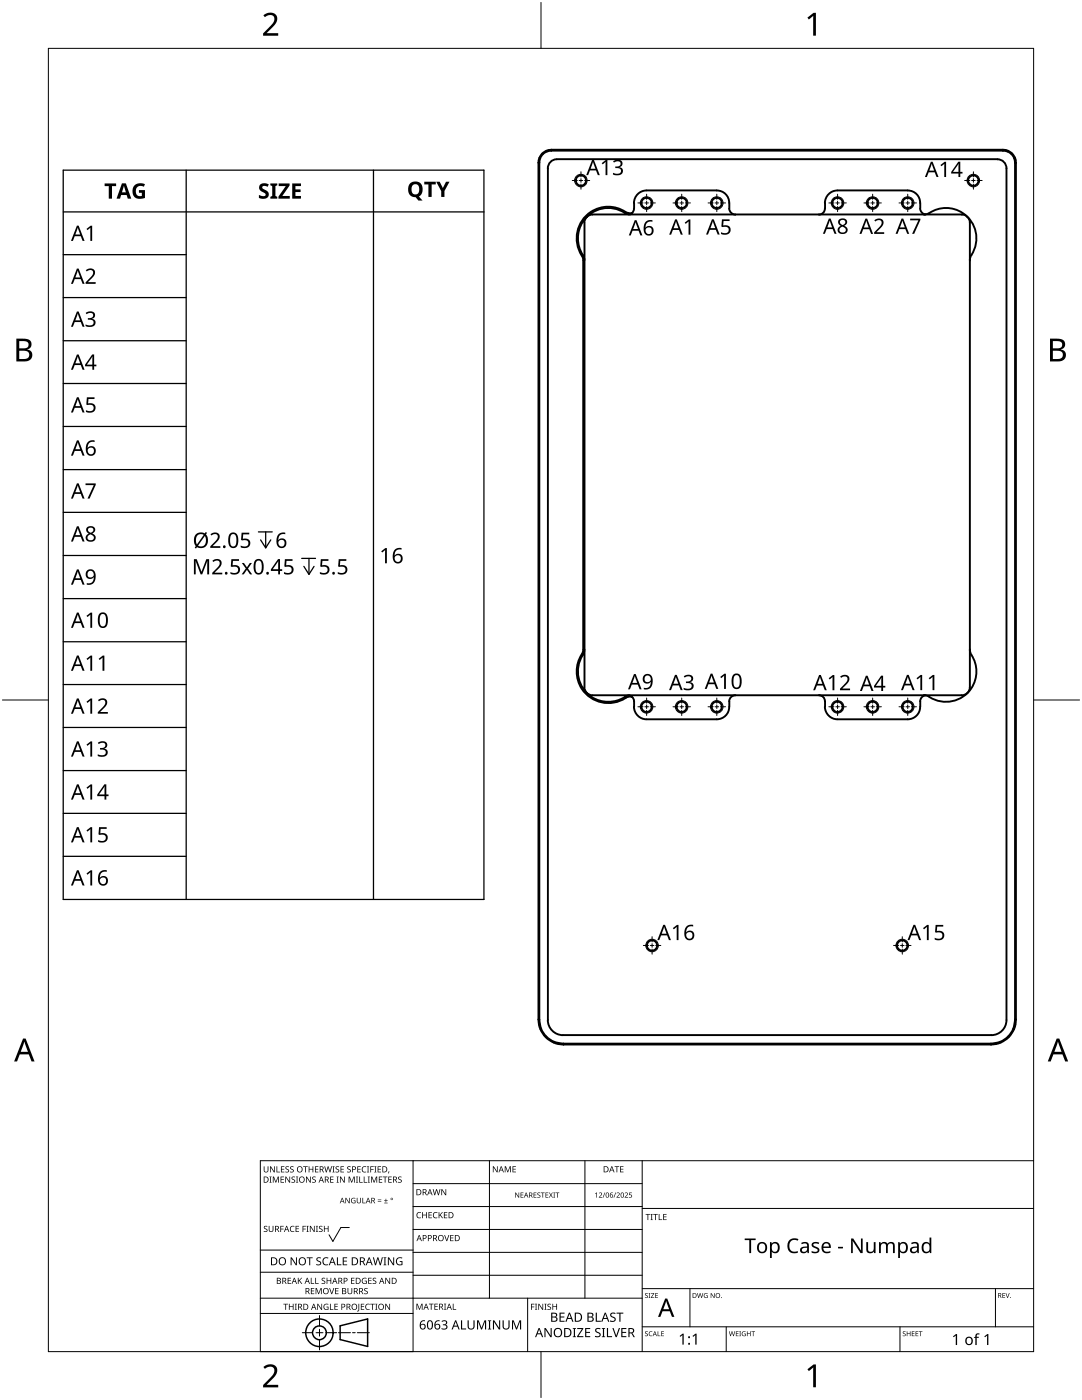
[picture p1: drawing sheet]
<svg xmlns="http://www.w3.org/2000/svg" width="216mm" height="279mm" viewBox="0 0 216 279" stroke-linecap="round" stroke-linejoin="round" font-family="sans-serif">
<g fill="none" stroke="#000" stroke-width=".38">
<path d="M107.4 32.5h.2M107.4 32.5v171M107.6 32.5v171M109.3 33.6v170M110 30.1a2.41 2.41 0 0 0-2.4 2.4M110 29.9a2.59 2.59 0 0 0-2.6 2.6M110 29.9v.2M110 29.9h90.1M111.1 31.8a1.8 1.8 0 0 0-1.8 1.8M129 38a2.73 2.73 0 0 0-2.5 3.6l-.1 .5-.3 .4M129 38h14a2.49 2.49 0 0 1 2.5 2.5v1.1a1.3 1.3 0 0 0 1.2 1.2M181.1 38a2.45 2.45 0 0 1 2.5 2.5"/>
<path d="M181.1 38h-14a2.52 2.52 0 0 0-2.5 2.5M199 31.8a1.78 1.78 0 0 1 1.8 1.8M199 31.8h-87.9M200.1 29.9a2.59 2.59 0 0 1 2.6 2.6M200.1 30.1a2.41 2.41 0 0 1 2.4 2.4M200.1 29.9v.2M200.1 30.1h-90.1M200.8 33.6v170a3 3 0 0 1-3 3h-85.5M202.5 32.5v171M202.5 32.5h.2M202.7 32.5v171M116.6 44.4v92.8"/>
<path d="M118.2 42.8a1.67 1.67 0 0 0-1.6 1.6M126.1 42.5l-.2 .2a.98 .98 0 0 1-1.2-.2 6.1 6.1 0 0 0-7.8 1 6.1 6.1 0 0 0-.4 7.9l.1 .5M126.1 42.5l-1-.1a6.4 6.4 0 0 0-8.3 .8 6.4 6.4 0 0 0-.5 8.2v78.7a6.4 6.4 0 0 0 .5 8.3 6.4 6.4 0 0 0 8.3 .7h1M164.6 41.6a1.2 1.2 0 0 1-1.2 1.2M164.6 40.5v1.1M183.6 41.6a1.28 1.28 0 0 0 1 1.2M183.6 40.5v1.1M184.6 42.8h-.2M184.6 42.8l.3-.1a6.5 6.5 0 0 1 6.5-.6 6.2 6.2 0 0 1 2.2 9.3l-.1 .5M191.9 42.8a1.59 1.59 0 0 1 1.6 1.6M191.9 42.8h-73.7M193.5 44.4v92.8"/>
<path d="M116.6 129.6l-.1 .6a6.2 6.2 0 0 0 4.5 9.9 6.9 6.9 0 0 0 4.2-1.3h.5l.4 .3M116.6 137.2a1.66 1.66 0 0 0 1.6 1.6M118.2 138.8h7.4M125.8 138.8h66.1M126.1 139.1l.2 .1a2.3 2.3 0 0 1 .2 1.9 2.48 2.48 0 0 0 2.5 2.5M146.7 138.8a1.21 1.21 0 0 0-1.2 1.2 2.82 2.82 0 0 1-1.9 3.5l-14.6 .1M163.4 138.8a1.13 1.13 0 0 1 1.2 1.2M164.6 140v1.1M183.6 140v1.1M184.4 138.8h.2M184.6 138.8a1.24 1.24 0 0 0-1 1.2M193.5 137.2a1.59 1.59 0 0 1-1.6 1.6"/>
<path d="M193.5 129.6l.1 .6a6.3 6.3 0 0 1-.4 7.9 6.3 6.3 0 0 1-8.3 .7h-.3M164.6 141.1a2.55 2.55 0 0 0 2.5 2.5h14M183.6 141.1a2.46 2.46 0 0 1-2.5 2.5M107.4 203.5a5 5 0 0 0 5 5M107.6 203.5a4.8 4.8 0 0 0 4.8 4.8M107.6 203.5h-.2M109.3 203.6a3 3 0 0 0 3 3M112.4 208.3v.2M112.4 208.5h85.3M197.7 208.3h-85.3M197.7 208.3v.2M202.5 203.5a4.8 4.8 0 0 1-4.8 4.8"/>
<path d="M202.7 203.5h-.2M202.7 203.5a5 5 0 0 1-5 5"/>
<circle cx="115.9" cy="36" r="1.03"/>
<circle cx="194.2" cy="36" r="1.04"/>
<circle cx="129" cy="40.5" r="1.03"/>
<circle cx="136" cy="40.5" r="1.02"/>
<circle cx="143" cy="40.5" r="1.03"/>
<circle cx="167.1" cy="40.5" r="1.03"/>
<circle cx="174.1" cy="40.5" r="1.02"/>
<circle cx="181.1" cy="40.5" r="1.03"/>
<circle cx="129" cy="141.1" r="1.03"/>
<circle cx="136" cy="141.1" r="1.03"/>
<circle cx="143" cy="141.1" r="1.03"/>
<circle cx="167.1" cy="141.1" r="1.03"/>
<circle cx="174.1" cy="141.1" r="1.03"/>
<circle cx="181.1" cy="141.1" r="1.03"/>
<circle cx="130.1" cy="188.7" r="1.03"/>
<circle cx="180" cy="188.7" r="1.03"/>
</g>
<path d="M116.3 50.8l-.2 .2M116.4 51.9h.2M124.8 42.3l-.1 .2M116.1 130.6l.2 .1M116.4 129.6h.2M124.7 139.1l.1 .2" fill="none" stroke="#000" stroke-width=".2"/>
<g fill="none" stroke="#000" stroke-width=".2">
<circle cx="115.9" cy="36" r="1.26"/>
<circle cx="194.2" cy="36" r="1.26"/>
<circle cx="129" cy="40.5" r="1.25"/>
<circle cx="136" cy="40.5" r="1.26"/>
<circle cx="143" cy="40.5" r="1.25"/>
<circle cx="167.1" cy="40.5" r="1.25"/>
<circle cx="174.1" cy="40.5" r="1.26"/>
<circle cx="181.1" cy="40.5" r="1.25"/>
<circle cx="129" cy="141.1" r="1.25"/>
<circle cx="136" cy="141.1" r="1.26"/>
<circle cx="143" cy="141.1" r="1.25"/>
<circle cx="167.1" cy="141.1" r="1.25"/>
<circle cx="174.1" cy="141.1" r="1.26"/>
<circle cx="181.1" cy="141.1" r="1.25"/>
<circle cx="130.1" cy="188.7" r="1.25"/>
<circle cx="180" cy="188.7" r="1.25"/>
</g>
<g fill="none" stroke="#000" stroke-width=".2">
<path d="M82.4 231.6v38.1h-30.5v-38.1h154.3M82.4 236.2h45.7M97.7 231.6v27.5M116.7 231.6v27.5M128.1 231.6v38.1M51.9 259.1h76.2M51.9 253.9h30.5M51.9 249.5h30.5M69.7 245h-1.7l-1.6 2.8-.7-1.4M82.4 240.8h45.7M82.4 245.4h45.7M82.4 249.9h45.7"/>
<path d="M82.4 254.5h45.7M105.3 259.1v10.6M128.1 257.2h78.1M128.1 241.2h78.1M137.7 257.2v7.6M198.6 257.2v7.6M51.9 262.1h30.5M60.3 266h2.1M63.1 266h1.3M63.8 262.5v2.1M63.8 265.3v1.4M63.8 267.3v2.1"/>
<path d="M65.1 266h2.1M67.5 266h2.4M70.3 266h.6M71.3 266h2.4M128.1 264.8h78.1M144.9 264.8v4.9M179.6 264.8v4.9"/>
</g>
<g fill="#000">
<path d="M52.6 232.8h.2v.8a.32 .32 0 0 0 .3 .3 .32 .32 0 0 0 .3-.3v-.8h.2v.8a.47 .47 0 0 1-.5 .4 .47 .47 0 0 1-.5-.5zM53.8 234.8h.4l-.1 .1v1l.1 .1h-.4l.1-.1v-1zM53.9 232.8h.2l.6 1v-1h.1v1.2h-.1l-.7-1v1h-.1zM54.4 234.8h.3l.3 1 .4-1h.3v1.2h-.2v-1l-.4 1h-.1l-.4-1v1h-.2zM55.2 232.8h.1v1h.6v.2h-.7zM56 234.8h.7v.1h-.6v.4h.5v.2h-.5v.4h.6v.1h-.7zM56.1 232.8h.6v.1h-.5v.4h.5v.1h-.5v.4h.5v.2h-.6zM57 232.9l.4-.1h.3l-.1 .1a.25 .25 0 0 0-.4-.1 .25 .25 0 0 0 0 .4l.4 .3 .1 .2-.3 .3-.5-.1v-.1h.2a.27 .27 0 0 0 .4-.1 .27 .27 0 0 0-.3-.3l-.2-.2zM56.9 234.8h.2l.7 1-.1-1h.2v1.2h-.2l-.6-1v1h-.2zM57.9 232.9l.5-.1h.2v.1a.25 .25 0 0 0-.4-.1 .25 .25 0 0 0 0 .4l.4 .3v.2l-.2 .3-.5-.1v-.1h.1a.27 .27 0 0 0 .5-.1 .27 .27 0 0 0-.4-.3l-.2-.2zM58.2 234.9l.4-.1 .3 .1-.1 .1a.25 .25 0 0 0-.4-.1 .25 .25 0 0 0 0 .4 .42 .42 0 0 1 .5 .5 .42 .42 0 0 1-.7 .2l-.1-.2 .2 .1a.27 .27 0 0 0 .5-.2 .27 .27 0 0 0-.4-.3l-.2-.2zM59.1 234.8h.4l-.1 .1v1l.1 .1h-.4l.1-.1v-1z"/>
<path d="M60.5 232.8h.9v.1h-.4v1.1h-.1v-1.1h-.4zM61.1 234.8h.1l.7 1v-1h.1v1.2h-.2l-.6-1v1h-.1zM61.6 232.8h.1v.5h.7v-.5h.1v1.2h-.1v-.6h-.7v.6h-.1zM62.3 234.9l.5-.1 .2 .1v.1a.25 .25 0 0 0-.4-.1 .25 .25 0 0 0 0 .4 .42 .42 0 0 1 .4 .5 .42 .42 0 0 1-.7 .2v-.2l.1 .1a.27 .27 0 0 0 .5-.2 .27 .27 0 0 0-.4-.3l-.2-.2zM62.9 232.8h.6v.1h-.5v.4h.5v.1h-.5v.4h.5v.2h-.6zM64.7 232.8h.2l.2 1 .3-1h.2l.2 1 .3-1h.1l-.3 1.2h-.1l-.3-1.1-.3 1.1h-.2zM65.9 234.8h.7v.1h-.6v.4h.5v.2h-.5v.4h.6v.1h-.7zM66.3 232.8h.5l-.2 .1v1l.2 .1h-.5l.2-.1v-1zM67.2 234.8h.4l-.1 .1v1l.1 .1h-.4l.1-.1v-1zM67 232.9l.4-.1h.3l-.1 .1a.25 .25 0 0 0-.4-.1 .25 .25 0 0 0 0 .4l.4 .3 .1 .2-.2 .3-.6-.1v-.1h.2a.27 .27 0 0 0 .4-.1 .27 .27 0 0 0-.3-.3l-.2-.2zM67.9 232.8h.7v.1h-.5v.4h.5v.1h-.5v.4h.5v.2h-.7zM67.8 234.8h.2l.7 1v-1h.1v1.2h-.2l-.6-1v1h-.2z"/>
<path d="M69.3 232.9l.4-.1h.3l-.1 .1a.25 .25 0 0 0-.3-.1 .25 .25 0 0 0 0 .4l.4 .3v.2l-.2 .3-.5-.1v-.1h.1a.27 .27 0 0 0 .5-.1 .27 .27 0 0 0-.4-.3l-.2-.2zM69.6 234.8h.2l.4 1 .4-1h.2v1.2h-.2v-1l-.4 1h-.1l-.4-1v1h-.1zM70.2 239.2l.5-.2 .2 .1v.1a.45 .45 0 0 0-.7 .4 .45 .45 0 0 0 .6 .4v-.3h-.2v-.1h.3v.5a.6 .6 0 0 1-.8-.1 .6 .6 0 0 1 .1-.8zM71 234.8h.5l-.2 .1v1l.2 .1h-.5l.2-.1v-1zM71.7 234.8h.1v1.1h.6v.1h-.7zM71.3 232.8h.7v.1h-.6v.4h.5v.1h-.5v.4h.6v.2h-.7zM71.2 239.1h.1v.7a.28 .28 0 0 0 .3 .2 .28 .28 0 0 0 .3-.2v-.7h.1v.7a.42 .42 0 0 1-.4 .4 .42 .42 0 0 1-.4-.4zM72.6 234.8h.1v1.1h.6v.1h-.7zM72.3 232.9l.4-.1h.4l-.1 .1h-.2a.49 .49 0 0 0-.4 .6 .49 .49 0 0 0 .7 .3 .52 .52 0 0 1-.7 .1 .52 .52 0 0 1-.2-.6zM73.2 232.8h.5l-.2 .1v1l.2 .1h-.5l.2-.1v-1zM73.4 234.8h.4l-.1 .1v1l.1 .1h-.4l.1-.1v-1zM73.9 232.8h.7v.1h-.6v.4h.5v.2h-.5v.5h-.1z"/>
<path d="M74 234.8h.3l.3 1 .4-1h.3v1.2h-.2v-1l-.4 1h-.1l-.4-1v1h-.2zM74.7 232.8h.4l-.1 .1v1l.1 .1h-.4l.1-.1v-1zM75.4 239.7h.7v.1h-.7zM75.4 239.4h.7v.1h-.7zM75.4 232.8h.6v.1h-.5v.4h.5v.1h-.5v.4h.5v.2h-.6zM75.6 234.8h.7v.1h-.6v.4h.5v.2h-.5v.4h.6v.1h-.7zM76.4 234.8h.9v.1h-.4v1.1h-.1v-1.1h-.4zM77 239.2h.1v.3h.3v.2h-.3v.3h-.1v-.3h-.4v-.2h.4zM77.5 233.8h.2l-.3 .4zM77.5 234.8h.7v.1h-.6v.4h.5v.2h-.5v.4h.6v.1h-.7zM79.5 234.9l.4-.1 .2 .1v.1a.25 .25 0 0 0-.4-.1 .25 .25 0 0 0 0 .4 .42 .42 0 0 1 .5 .5 .42 .42 0 0 1-.7 .2l-.1-.2 .2 .1a.27 .27 0 0 0 .4-.2 .27 .27 0 0 0-.3-.3l-.3-.2zM86.3 237.3h.2l.3 1.1 .2-1.1h.2l.3 1.1 .2-1.1h.2l-.3 1.2h-.2l-.3-1-.3 1h-.1z"/>
<path d="M88.1 237.3h.1l.7 1v-1h.1v1.2h-.1l-.7-1v1h-.1zM98.3 232.8h.2l.7 1v-1h.1v1.2h-.2l-.6-1v1h-.2zM100.7 232.8h.2l.4 .9 .4-.9h.2v1.2h-.1v-1.1l-.4 1.1h-.1l-.4-1.1v1.1h-.2zM102.3 232.8h.6v.1h-.5v.4h.5v.1h-.5v.4h.5v.2h-.6zM102.8 238h.1l.6 .8v-.8h.1v1h-.2l-.5-.8v.8h-.1zM103.9 238h.5v.1h-.4v.3h.4v.1h-.4v.4h.4v.1h-.5zM106.5 238h.5v.1h-.4v.3h.4v.1h-.4v.4h.4v.1h-.5zM107.3 238.1l.3-.1h.2v.1a.24 .24 0 0 0-.3 0 .24 .24 0 0 0-.1 .3 .24 .24 0 0 0 .3 .1l.1 .1v.3l-.4 .1h-.2l.1-.1a.26 .26 0 0 0 .3 0 .26 .26 0 0 0 .1-.3 .26 .26 0 0 0-.3-.1zM107.9 238h.8v.1h-.3v.9h-.2v-.9h-.3zM108.8 238h.6v.1h-.4v.3h.4v.1h-.4v.4h.4v.1h-.6zM109.5 238h.2l.2 .4 .4-.4-.3 .5 .3 .5h-.1l-.3-.4-.3 .4h-.1l.3-.5zM110.4 238h.4l-.2 .1v.8l.2 .1h-.4l.1-.1v-.8z"/>
<path d="M110.8 238h.8v.1h-.3v.9h-.1v-.9h-.4zM118.7 238.2l.4-.2v1h-.1v-.9l-.2 .2zM119.5 238.1a.37 .37 0 0 1 .6 0 .37 .37 0 0 1-.2 .6l-.2 .2h.5v.1h-.7l.3-.4a.27 .27 0 0 0 .2-.3 .27 .27 0 0 0-.3-.2zM120.6 238h.2l-.4 1h-.1zM122.8 238h.1l-.4 1h-.1zM122.6 232.8h.9v.1h-.3v1.1h-.2v-1.1h-.4zM123 238.1a.37 .37 0 0 1 .6 0 .37 .37 0 0 1-.2 .6l-.2 .2h.5v.1h-.7l.3-.4a.27 .27 0 0 0 .3-.3 .27 .27 0 0 0-.4-.2zM123.7 232.8h.7v.1h-.5v.4h.5v.1h-.5v.4h.5v.2h-.7zM124.7 238.1a.37 .37 0 0 1 .6 0 .37 .37 0 0 1-.3 .6l-.2 .2h.5v.1h-.7l.3-.4a.27 .27 0 0 0 .3-.3 .27 .27 0 0 0-.4-.2zM125.5 238h.6v.1h-.4l-.1 .3a.34 .34 0 0 1 .5 .2 .34 .34 0 0 1-.2 .4 .34 .34 0 0 1-.4-.1 .27 .27 0 0 0 .4 .1 .27 .27 0 0 0 .1-.4 .27 .27 0 0 0-.4-.1zM52.7 244.8l.4-.2 .3 .1-.1 .1a.25 .25 0 0 0-.4-.1 .25 .25 0 0 0 0 .4l.4 .2 .1 .3-.3 .3-.5-.1v-.1h.2a.27 .27 0 0 0 .4-.1 .27 .27 0 0 0-.3-.3l-.2-.2zM53.6 244.6h.2v.8a.32 .32 0 0 0 .3 .3 .32 .32 0 0 0 .3-.3v-.8h.2v.8a.47 .47 0 0 1-.5 .5 .47 .47 0 0 1-.5-.5z"/>
<path d="M55.9 244.6h.7v.2h-.5v.4h.5v.1h-.5v.6h-.2zM57.4 255h.7v.1h-.5v.4h.4v.2h-.4v.4h.5v.1h-.7zM58 244.8l.4-.2 .4 .1-.1 .1a.49 .49 0 0 0-.7 .5 .49 .49 0 0 0 .7 .4 .52 .52 0 0 1-.6 .1 .52 .52 0 0 1-.3-.6zM58 250.9h.2l.9 1.3v-1.3h.1v1.6h-.2l-.8-1.3v1.3h-.2zM59 244.6h.7v.2h-.6v.4h.5v.1h-.5v.4h.6v.2h-.7zM59.4 255h.2v.6l.5-.6h.2l-.5 .5 .5 .7h-.2l-.4-.6-.1 .6h-.2zM60.4 244.6h.6v.2h-.5v.4h.5v.1h-.5v.6h-.1zM61.2 244.6h.4l-.2 .2v.9l.2 .2h-.4l.1-.2v-.9zM61.2 250.9h1.2v.2h-.5v1.4h-.2v-1.4h-.5zM62 255h.2v1.1h.5v.1h-.7zM62 257.1h.7v.1h-.5v.4h.5v.1h-.5v.4h.5v.2h-.7zM61.8 244.6h.2l.7 1.1-.1-1.1h.2v1.3h-.2l-.6-1v1h-.2z"/>
<path d="M62.9 255h.2v1.1h.5v.1h-.7zM63 244.6h.5l-.2 .2v.9l.2 .2h-.5l.2-.2v-.9zM63 257.1h.2l.4 1 .4-1h.2v1.2h-.2v-1.1l-.4 1.1h-.1l-.4-1.1v1.1h-.1zM63.2 251.1l.3-.2 .6 .1-.2 .1a.33 .33 0 0 0-.6 .2 .33 .33 0 0 0 .4 .4 .47 .47 0 0 1 .4 .6 .47 .47 0 0 1-.7 .2h-.3v-.2h.2a.35 .35 0 0 0 .6-.2 .35 .35 0 0 0-.5-.4l-.3-.2zM63.7 244.8l.4-.2 .3 .1-.1 .1a.25 .25 0 0 0-.4-.1 .25 .25 0 0 0 0 .4l.4 .2 .1 .3-.3 .3-.5-.1v-.1h.2a.27 .27 0 0 0 .4-.1 .27 .27 0 0 0-.3-.3l-.2-.2zM64.2 255.1l.5-.1 .2 .1v.1a.25 .25 0 0 0-.4-.1 .25 .25 0 0 0 0 .4l.4 .2v.3l-.2 .2h-.5v-.2l.1 .1a.27 .27 0 0 0 .5-.2 .27 .27 0 0 0-.4-.3l-.2-.2zM64.5 251.1l.6-.2 .4 .1v.2a.64 .64 0 0 0-1 .5 .64 .64 0 0 0 1 .6v.2a.83 .83 0 0 1-1.1-.3 .83 .83 0 0 1 .1-1.1zM64.6 244.6h.2v.6h.6v-.6h.2v1.3h-.2v-.6h-.6v.6h-.2zM65.7 257.1h.1l.4 1 .3-1h.2l-.4 1.2h-.2zM65.2 255h.1v.5h.6v-.5h.2v1.2h-.2v-.5h-.6v.5h-.1zM67.2 250.9h.2v1.4h.7v.2h-.9zM66.9 257.1h.6v.1h-.5v.4h.5v.1h-.5v.4h.5v.2h-.6z"/>
<path d="M68.4 250.9h.9v.2h-.7v.5h.6v.2h-.6v.5h.7v.2h-.9zM68.9 239.1h.2l.6 .9v-.9h.1v1h-.2l-.6-.9v.9h-.1zM69.3 257.1h.2v.7a.32 .32 0 0 0 .3 .4 .32 .32 0 0 0 .3-.4v-.7h.2v.7a.47 .47 0 0 1-.5 .5 .47 .47 0 0 1-.5-.5zM70 255h.7v.1h-.5v.4h.5v.2h-.5v.4h.5v.1h-.7zM72.3 239.1h.2v.9h.4v.1h-.6zM72.3 255.2l.5-.2 .4 .1-.1 .1a.5 .5 0 0 0-.8 .4 .5 .5 0 0 0 .7 .5v-.4h-.2v-.1h.4v.6a.66 .66 0 0 1-.9-.1 .66 .66 0 0 1 0-.9zM72.7 257.2l.4-.2 .3 .1-.1 .1a.25 .25 0 0 0-.4-.1 .25 .25 0 0 0 0 .4 .42 .42 0 0 1 .5 .6 .42 .42 0 0 1-.7 .2l-.1-.2h.2a.27 .27 0 0 0 .5-.1 .27 .27 0 0 0-.4-.3l-.2-.2zM73.5 255h.7v.1h-.6v.4h.5v.2h-.5v.4h.6v.1h-.7zM74.4 255.1l.4-.1 .3 .1-.1 .1a.25 .25 0 0 0-.4-.1 .25 .25 0 0 0 0 .4l.4 .2 .1 .3-.2 .2h-.6v-.2l.2 .1a.27 .27 0 0 0 .5-.2 .27 .27 0 0 0-.4-.3l-.2-.2zM74.4 250.9h.2l.3 1.4 .4-1.4h.2l.4 1.4 .3-1.4h.2l-.4 1.6h-.2l-.4-1.3-.4 1.3h-.2zM76.6 240h.8v.1h-.8zM76.5 250.9h.6l-.2 .2v1.3l.2 .1h-.6l.2-.1v-1.3z"/>
<path d="M76.9 255h.2l.6 1v-1h.1v1.2h-.1l-.7-1v1h-.1zM77.4 250.9h.2l.9 1.3v-1.3h.2v1.6h-.3l-.8-1.3v1.3h-.2zM79.2 251.1l.7-.2 .4 .1-.1 .2a.65 .65 0 0 0-1 .5 .65 .65 0 0 0 .9 .6v-.4h-.3v-.2h.5v.7a.86 .86 0 0 1-1.1-.1 .86 .86 0 0 1 0-1.2zM83.3 242.1l.4-.2 .3 .1v.1a.49 .49 0 0 0-.7 .4 .49 .49 0 0 0 .7 .5 .52 .52 0 0 1-.7 0 .52 .52 0 0 1-.2-.6zM84.2 241.9h.2v.5h.6v-.5h.2v1.2h-.2v-.5h-.6v.5h-.2zM85.5 241.9h.7v.1h-.5v.4h.4v.2h-.4v.4h.5v.1h-.7zM86.5 242.1l.5-.2 .3 .1-.1 .1a.49 .49 0 0 0-.7 .4 .49 .49 0 0 0 .8 .5 .52 .52 0 0 1-.7 0 .52 .52 0 0 1-.2-.6zM87.5 241.9h.2v.6l.5-.6h.2l-.5 .5 .5 .7h-.2l-.4-.6-.1 .6h-.2zM88.6 246.5h.2l.3 1 .4-1h.2l-.5 1.2h-.1zM88.6 241.9h.7v.1h-.6v.4h.5v.2h-.5v.4h.6v.1h-.7zM89.8 246.5h.7v.1h-.5v.4h.5v.1h-.5v.5h.5v.1h-.7zM128.7 258.2l.4-.1h.2l-.1 .1a.24 .24 0 0 0-.3 0 .24 .24 0 0 0-.1 .3 .24 .24 0 0 0 .4 .1l.1 .1-.1 .3h-.4l-.1-.1a.24 .24 0 0 0 .3 .1 .24 .24 0 0 0 .1-.3l-.4-.3z"/>
<path d="M128.8 242.3h.9v.1h-.3v1.1h-.2v-1.1h-.4zM129.4 258.1h.4l-.1 .1v.7l.1 .1h-.4l.1-.1v-.7zM129.8 242.3h.5l-.2 .1v1l.2 .1h-.5l.2-.1v-1zM129.9 258.1h.6l-.5 .8h.6v.1h-.7l.5-.8h-.5zM130.3 242.3h1v.1h-.4v1.1h-.2v-1.1h-.4zM130.7 258.1h.6v.1h-.4v.3h.4v.1h-.4v.3h.4v.1h-.6zM131.4 242.3h.2v1.1h.5v.1h-.7zM132.3 242.3h.7v.1h-.5v.4h.5v.1h-.5v.5h.5v.1h-.7zM139.1 258.1h.1l.2 .8 .2-.8h.2l.2 .8 .2-.8h.1l-.2 .9h-.2l-.2-.8-.2 .8h-.2zM140.6 258.2l.3-.1h.3l-.1 .1a.4 .4 0 0 0-.6 .4 .4 .4 0 0 0 .6 .3v-.3l-.2-.1h.3v.5a.53 .53 0 0 1-.7-.1 .53 .53 0 0 1 .1-.7zM141.8 258.1h.2l.5 .8v-.8h.1v.9h-.2l-.5-.8v.8h-.1zM148.6 247.2h2.2v.3h-.9v2.6h-.4v-2.6h-.9z"/>
<path d="M157.5 247.5a1.63 1.63 0 0 1 1.8-.2l-.1 .3-.8-.1a1.19 1.19 0 0 0-.8 1.5 1.19 1.19 0 0 0 1.6 .7v.3a1.5 1.5 0 0 1-1.8-.3 1.5 1.5 0 0 1-.1-1.9zM162.1 248.1a1.29 1.29 0 0 1 1.4-.1l-.2 .3-.4-.1a.35 .35 0 0 0-.6 .1 .35 .35 0 0 0 .4 .5l.7 .3 .1 .4a1 1 0 0 1-1.6 .5v-.3l.7 .1 .5-.1v-.4l-.5-.2a.65 .65 0 0 1-.5-1zM167.2 248.8h1v.3h-1zM169.8 247.2h.5l1.5 2.4v-2.4h.3v2.9h-.4l-1.6-2.4 .1 2.4h-.4zM172.9 247.9h.3v1.4a.59 .59 0 0 0 .7 .5 .59 .59 0 0 0 .4-.8v-1.1h.4v2.2h-.3v-.3a.84 .84 0 0 1-1 .3 .84 .84 0 0 1-.5-.8zM175.4 247.9h.3v.3a.83 .83 0 0 1 1.4 0 .78 .78 0 0 1 .9-.3 .78 .78 0 0 1 .5 .8v1.4h-.3v-1.4a.54 .54 0 0 0-.7-.5 .54 .54 0 0 0-.4 .7v1.2h-.3v-1.4a.55 .55 0 0 0-.7-.5 .55 .55 0 0 0-.3 .7v1.2h-.4zM200 258.1h.6v.1h-.5v.3h.4v.1h-.4v.3h.5v.1h-.6zM200.6 258.1h.2l.2 .8 .3-.8h.2l-.4 .9h-.1zM56.5 260.2h1v.1h-.4v1.1h-.2v-1.1h-.4zM57.6 260.2h.2v.5h.6v-.5h.2v1.2h-.2v-.6h-.6v.6h-.2zM58.8 260.2h.4l-.1 .1v1l.1 .1h-.4l.2-.1v-1zM63.3 260.2h.2l.6 1v-1h.2v1.2h-.2l-.7-1 .1 1h-.2z"/>
<path d="M64.7 260.3l.6-.1 .2 .1v.1a.5 .5 0 0 0-.8 .4 .5 .5 0 0 0 .7 .5v-.4h-.3v-.1h.4v.6a.66 .66 0 0 1-.8-.2 .66 .66 0 0 1 0-.9zM65.8 260.2h.2v1.1h.5v.1h-.7zM66.7 260.2h.7v.1h-.5v.4h.5v.1h-.5v.5h.5v.1h-.7zM71.5 260.2h.2v1.3l-.1 .2h-.3l-.1-.1 .3-.2zM72 260.2h.7v.1h-.5v.4h.4v.1h-.4v.5h.5v.1h-.7zM73 260.3l.5-.1 .3 .1-.1 .1a.49 .49 0 0 0-.7 .4 .49 .49 0 0 0 .8 .4 .52 .52 0 0 1-.7 .1 .52 .52 0 0 1-.2-.6zM73.9 260.2h.9v.1h-.4v1.1h-.1v-1.1h-.4zM74.9 260.2h.4l-.1 .1v1l.1 .1h-.4l.1-.1v-1zM76.9 260.2h.1l.7 1v-1h.1v1.2h-.1l-.7-1v1h-.1zM83.1 260.2h.2l.4 1 .4-1h.2v1.2h-.1v-1.1l-.4 1.1h-.2l-.4-1.1v1.1h-.1zM85.6 260.2h.9v.1h-.4v1.1h-.1v-1.1h-.4zM86.7 260.2h.7v.1h-.6v.4h.5v.1h-.5v.5h.6v.1h-.7z"/>
<path d="M88.6 260.2h.4l-.1 .1v1l.1 .1h-.4l.1-.1v-1zM88.1 263.7a.61 .61 0 0 1 .7-.3 .61 .61 0 0 1 .4 .7l-.3 .3a.51 .51 0 0 1 .4 .6 .51 .51 0 0 1-.7 .4l-.5-.1v-.3l.4 .2a.38 .38 0 0 0 .6-.3 .38 .38 0 0 0-.5-.4h-.2v-.2h.2a.36 .36 0 0 0 .4-.5 .36 .36 0 0 0-.7-.1l-.1 .1zM90.3 260.2h.2v1.1h.5v.1h-.7zM92 263.5h.2v1.6h.8v.2h-1zM93.3 263.5h.2v1.2a.47 .47 0 0 0 .5 .5 .47 .47 0 0 0 .5-.5v-1.2h.2v1.2a.7 .7 0 0 1-.7 .7 .7 .7 0 0 1-.7-.7zM95.2 263.5h.3l.6 1.5 .6-1.5h.3v1.8h-.2v-1.6l-.6 1.6h-.2l-.6-1.6v1.6h-.2zM97.4 263.5h.6v.1l-.2 .1v1.4l.2 .1v.1h-.6v-.1l.2-.1v-1.4l-.2-.1zM98.4 263.5h.2l1 1.5v-1.5h.2v1.8h-.3l-.9-1.5v1.5h-.2zM100.3 263.5h.2v1.2a.47 .47 0 0 0 .5 .5 .47 .47 0 0 0 .5-.5v-1.2h.2v1.2a.7 .7 0 0 1-.7 .7 .7 .7 0 0 1-.7-.7zM102.2 263.5h.3l.6 1.5 .5-1.5h.4v1.8h-.2v-1.6l-.6 1.6h-.2l-.6-1.6v1.6h-.2zM106 260.2h.6v.1h-.5v.5h.5v.1h-.5v.5h-.1zM106.7 260.2h.5l-.2 .1v1l.2 .1h-.5l.2-.1v-1z"/>
<path d="M107.4 260.2h.2l.6 1v-1h.2v1.2h-.2l-.6-1v1h-.2zM108.6 260.2h.5l-.2 .1v1l.2 .1h-.5l.2-.1v-1zM109.3 260.3l.4-.1h.2v.2a.25 .25 0 0 0-.4-.1 .25 .25 0 0 0 0 .4l.4 .2 .1 .3-.3 .2h-.5v-.2l.2 .1a.27 .27 0 0 0 .4-.2 .27 .27 0 0 0-.3-.3l-.3-.2zM108.6 265h.3l1 1.5v-1.5h.2v1.9h-.3l-1-1.6 .1 1.6h-.3zM110.2 260.2h.2v.5h.6v-.5h.2v1.2h-.2v-.6h-.6v.6h-.2zM111.6 262h1.1v.2h-.8v.5h.7v.2h-.7v.7h.8v.2h-1.1zM114.3 265h.6v.2h-.2v1.5h.2v.2h-.6v-.2h.2v-1.5h-.2zM115.2 265h1.2l-1 1.7h1v.2h-1.3l1-1.7h-.9zM116.8 265h1v.2h-.8v.6h.7v.2h-.7v.7h.8v.2h-1zM118.9 262h.2v1.6h.8v.2h-1zM118.8 265.2l.4-.2 .6 .1v.2l-.3-.1a.34 .34 0 0 0-.5 .2 .34 .34 0 0 0 .4 .4l.4 .3 .1 .3a.74 .74 0 0 1-1.2 .4v-.2l.4 .1a.36 .36 0 0 0 .5-.3 .36 .36 0 0 0-.4-.4l-.4-.3zM120.1 265h.6v.2h-.2v1.5h.2v.2h-.6v-.2h.2v-1.5h-.2z"/>
<path d="M121.1 265h.2v1.7h.8v.2h-1zM122.2 265h.2l.6 1.6 .5-1.6h.2l-.6 1.9h-.3zM121.8 262.1l.4-.1h.6v.2h-.3a.34 .34 0 0 0-.5 .2 .34 .34 0 0 0 .4 .4l.2 .1a.54 .54 0 0 1 .2 .7 .54 .54 0 0 1-.7 .2l-.4-.1v-.2l.4 .1a.36 .36 0 0 0 .5-.2 .36 .36 0 0 0-.4-.5l-.4-.2zM123 262h1.4v.2h-.6v1.6h-.2v-1.6h-.6zM124 265h1v.2h-.8v.6h.7v.2h-.7v.7h.8v.2h-1zM128.7 265.8l.4-.1h.2l-.1 .1a.24 .24 0 0 0-.3 0 .24 .24 0 0 0-.1 .3 .24 .24 0 0 0 .4 .1l.1 .2-.1 .2-.4 .1-.1-.2a.24 .24 0 0 0 .3 .1 .24 .24 0 0 0 .1-.3l-.4-.2zM129.6 265.8l.6-.1-.3 .1a.4 .4 0 0 0-.3 .5 .4 .4 0 0 0 .5 .2 .46 .46 0 0 1-.6 0 .46 .46 0 0 1 .1-.7zM131.2 265.7h.1v.8h.5v.2h-.6zM131.9 265.7h.6v.1h-.4v.3h.4v.1h-.4v.4h.4v.1h-.6zM135.6 266.6l.6-.4h.2v2.1h-.2v-1.9l-.5 .4zM138.2 266.6l.6-.4h.2v2.1h-.3v-1.9l-.4 .4zM145.5 265.7h.1l.2 .8 .2-.8h.1l.3 .8 .2-.8h.1l-.3 1h-.1l-.2-.9-.3 .9h-.1z"/>
<path d="M146.8 265.7h.6v.1h-.4v.3h.3v.1h-.3v.4h.4v.1h-.6zM147.5 265.7h.4l-.2 .1v.8l.2 .1h-.4l.1-.1v-.8zM148.1 265.8l.7-.1-.1 .1a.4 .4 0 0 0-.6 .4 .4 .4 0 0 0 .6 .3v-.2l-.2-.2h.3v.5a.53 .53 0 0 1-.7-.1 .53 .53 0 0 1 0-.7zM149 265.7h.2v.4h.5v-.4h.1v1h-.1v-.5h-.5v.5h-.2zM149.9 265.7h.8v.1h-.3v.9h-.2v-.9h-.3zM180.2 265.8l.3-.1h.2v.1a.24 .24 0 0 0-.3 0 .24 .24 0 0 0-.1 .3 .24 .24 0 0 0 .3 .1l.1 .2-.1 .2-.4 .1-.1-.2a.24 .24 0 0 0 .4 .1 .24 .24 0 0 0 0-.3l-.3-.2zM180.9 265.7h.2v.4h.5v-.4h.1v1h-.1v-.5h-.5v.5h-.2zM181.9 265.7h.6v.1h-.4v.3h.4v.1h-.4v.4h.4v.1h-.6zM182.7 265.7h.5v.1h-.4v.3h.4v.1h-.4v.4h.4v.1h-.5zM183.3 265.7h.8v.1h-.3v.9h-.2v-.9h-.3zM190.2 266.7l.6-.5h.2v2.2h-.3v-1.9l-.4 .4zM194.7 266.2l.3-.1h.5l-.1 .3-.4-.1-.1 .2v.3h.4v.2h-.4v1.4h-.3v-1.4h-.3v-.1l.3-.1z"/>
<path d="M196.4 266.7l.6-.5h.2v2.2h-.2v-1.9l-.5 .4z"/>
<path d="M52.6 234.8h.4a.61 .61 0 0 1 .6 .6 .61 .61 0 0 1-.6 .6h-.4zM52.8 234.9v1h.1a.48 .48 0 0 0 .5-.5 .48 .48 0 0 0-.4-.5z"/>
<path d="M59.2 233.4a.61 .61 0 0 1 1.2 0 .61 .61 0 0 1-1.2 0zM59.5 233a.47 .47 0 0 0-.1 .7 .47 .47 0 0 0 .8 0v-.1a.45 .45 0 0 0-.1-.6 .45 .45 0 0 0-.6 0z"/>
<path d="M59.6 235.4a.61 .61 0 0 1 1.2 0 .61 .61 0 0 1-1.2 0zM60 235l-.2 .4a.45 .45 0 0 0 .7 .4 .45 .45 0 0 0 0-.8l-.2-.1z"/>
<path d="M63.8 232.8h.3a.35 .35 0 0 1 .5 .2 .35 .35 0 0 1-.3 .4l.4 .6h-.2l-.3-.5h-.3v.5h-.1zM63.9 232.9v.4h.2a.23 .23 0 0 0 .3-.2 .23 .23 0 0 0-.3-.2z"/>
<path d="M64 234.8h.2l.4 1.2h-.1l-.2-.4h-.4l-.2 .4h-.1zM64.1 235l-.2 .5h.4z"/>
<path d="M64.8 234.8h.3a.35 .35 0 0 1 .5 .2 .35 .35 0 0 1-.3 .5l.4 .5h-.2l-.3-.5h-.2v.5h-.2zM65 234.9v.5h.1a.23 .23 0 0 0 .3-.2 .23 .23 0 0 0-.3-.3z"/>
<path d="M70.3 232.8h.6l.1 .2-.1 .4-.5 .1v.5h-.1zM70.4 232.9v.5a.29 .29 0 0 0 .5-.3 .29 .29 0 0 0-.5-.2z"/>
<path d="M74.1 239.1h.3a.31 .31 0 0 1 .4 .2 .31 .31 0 0 1-.2 .4l.3 .4h-.2l-.2-.4h-.3v.4h-.1zM74.2 239.2v.4h.2a.21 .21 0 0 0 .3-.2 .21 .21 0 0 0-.3-.2z"/>
<path d="M76.3 232.8h.4a.54 .54 0 0 1 .6 .6 .56 .56 0 0 1-.7 .6h-.3zM76.5 232.9v.9h.1a.48 .48 0 0 0 .5-.4 .48 .48 0 0 0-.4-.5z"/>
<path d="M77.9 239.3a.25 .25 0 0 1 .5 0 .25 .25 0 0 1-.5 0zM78 239.3a.15 .15 0 0 0 .3 0 .15 .15 0 0 0-.3 0z"/>
<path d="M78.4 234.8h.4a.35 .35 0 0 1 .4 .2 .35 .35 0 0 1-.2 .5l.3 .5h-.2l-.3-.5h-.2v.5h-.2zM78.6 234.9v.5h.2a.23 .23 0 0 0 .2-.2 .23 .23 0 0 0-.2-.3z"/>
<path d="M83.1 237.3h.4a.61 .61 0 0 1 .6 .6 .61 .61 0 0 1-.7 .6h-.3zM83.3 237.5v.9h.1a.43 .43 0 0 0 .5-.5 .41 .41 0 0 0-.4-.4z"/>
<path d="M84.3 237.3h.4a.35 .35 0 0 1 .4 .3 .35 .35 0 0 1-.2 .4l.3 .5h-.2l-.3-.5h-.2v.5h-.2zM84.5 237.5v.4h.2a.23 .23 0 0 0 .3-.2 .23 .23 0 0 0-.3-.2z"/>
<path d="M85.7 237.3h.1l.5 1.2h-.1l-.2-.3h-.5l-.1 .3h-.2zM85.8 237.5l-.2 .5h.4z"/>
<path d="M99.9 232.7h.2l.5 1.3h-.2l-.2-.4h-.4l-.2 .4h-.1zM100 232.9l-.2 .6h.4z"/>
<path d="M104.9 238h.1l.4 1h-.1l-.1-.3h-.4l-.1 .3h-.2zM105 238.1l-.2 .5h.3z"/>
<path d="M105.6 238h.3a.29 .29 0 0 1 .3 .2 .29 .29 0 0 1-.2 .4l.3 .4h-.1l-.3-.4h-.2v.4h-.1zM105.7 238.1v.4h.2a.2 .2 0 0 0 .2-.2 .2 .2 0 0 0-.2-.2z"/>
<path d="M120.5 232.8h.3a.61 .61 0 0 1 .6 .6 .61 .61 0 0 1-.6 .6h-.3zM120.6 232.9v.9h.2a.43 .43 0 0 0 .5-.4 .41 .41 0 0 0-.5-.5z"/>
<path d="M121 238.1h.4l.1 .5a.38 .38 0 0 1-.4 .4 .38 .38 0 0 1-.3-.6zM121.1 238.1l-.1 .2a.38 .38 0 0 0 .3 .6 .41 .41 0 0 0 .1-.5 .41 .41 0 0 0-.3-.3z"/>
<path d="M121.8 238.1l.5-.1-.4 .2-.1 .3a.33 .33 0 0 1 .5 .1 .33 .33 0 0 1-.2 .5 .33 .33 0 0 1-.4-.4zM121.8 238.7a.22 .22 0 0 0 .4 0 .22 .22 0 0 0-.4 0z"/>
<path d="M122 232.7h.1l.5 1.3h-.1l-.2-.4h-.5l-.1 .4h-.2zM122.1 232.9l-.2 .6h.4z"/>
<path d="M124 238.1h.4l.1 .5a.38 .38 0 0 1-.4 .4 .38 .38 0 0 1-.3-.6zM124 238.1v.2a.38 .38 0 0 0 .3 .6 .41 .41 0 0 0 .1-.5 .41 .41 0 0 0-.4-.3z"/>
<path d="M54.9 244.6h.3a.35 .35 0 0 1 .4 .3 .35 .35 0 0 1-.2 .4l.3 .6h-.1l-.3-.5h-.3v.5h-.1zM55 244.8v.4h.2a.23 .23 0 0 0 .3-.2 .23 .23 0 0 0-.3-.2z"/>
<path d="M55.2 255h.4a.31 .31 0 0 1 .4 .2 .31 .31 0 0 1-.2 .4 .33 .33 0 0 1 .3 .4 .33 .33 0 0 1-.4 .2h-.5zM55.4 255.7v.4h.2a.23 .23 0 0 0 .3-.2 .23 .23 0 0 0-.3-.2zM55.4 255.1v.4h.2a.21 .21 0 0 0 .3-.2 .21 .21 0 0 0-.3-.2z"/>
<path d="M54.1 250.9h.5a.71 .71 0 0 1 .7 .8 .73 .73 0 0 1-.8 .8h-.4zM54.3 251.1v1.2h.2a.62 .62 0 0 0 .6-.6 .62 .62 0 0 0-.6-.6z"/>
<path d="M56.3 255h.4a.35 .35 0 0 1 .4 .3 .35 .35 0 0 1-.2 .4l.3 .5h-.2l-.3-.5h-.2v.5h-.2zM56.5 255.1v.5h.2a.23 .23 0 0 0 .3-.2 .23 .23 0 0 0-.3-.3z"/>
<path d="M55.8 251.1a.74 .74 0 0 1 .9-.1 .74 .74 0 0 1 .4 .7 .77 .77 0 0 1-1.1 .8 .77 .77 0 0 1-.3-1.3zM56 251.2l-.2 .5a.56 .56 0 0 0 .7 .6 .56 .56 0 0 0 .3-.9 .51 .51 0 0 0-.8-.2z"/>
<path d="M57.1 244.6h.2l.4 1.3h-.1l-.2-.4h-.4l-.2 .4h-.1zM57.2 244.8l-.2 .6h.4z"/>
<path d="M58.7 255h.1l.5 1.2h-.2l-.1-.3h-.5l-.2 .3h-.1zM58.7 255.2l-.2 .5h.4z"/>
<path d="M59.8 251.1a.74 .74 0 0 1 .8-.1 .74 .74 0 0 1 .5 .7 .77 .77 0 0 1-1.1 .8 .77 .77 0 0 1-.3-1.3zM60 251.2l-.2 .5a.56 .56 0 0 0 .7 .6 .56 .56 0 0 0 .3-.9 .51 .51 0 0 0-.8-.2z"/>
<path d="M61 257.1h.3a.35 .35 0 0 1 .4 .2 .35 .35 0 0 1-.2 .4l.3 .6h-.1l-.3-.5h-.3v.5h-.1zM61.1 257.2v.4h.2a.23 .23 0 0 0 .3-.2 .23 .23 0 0 0-.3-.2z"/>
<path d="M61.2 255h.2l.4 1.2h-.1l-.2-.3h-.4l-.2 .3h-.1zM61.3 255.2l-.2 .5h.4z"/>
<path d="M64.4 257.7a.61 .61 0 0 1 1.2 0 .61 .61 0 0 1-1.2 0zM64.7 257.3l-.1 .4a.45 .45 0 0 0 .7 .4 .45 .45 0 0 0 0-.8l-.2-.1z"/>
<path d="M66.2 250.9h.2l.6 1.6h-.2l-.2-.5h-.6l-.2 .5h-.2zM66.3 251.1l-.2 .7h.5z"/>
<path d="M66.7 255h.2l.5 1.2h-.2l-.2-.3h-.4l-.2 .3h-.1zM66.8 255.2l-.2 .5h.4z"/>
<path d="M67.5 255h.4a.35 .35 0 0 1 .4 .3 .35 .35 0 0 1-.2 .4l.3 .5h-.2l-.3-.5h-.2v.5h-.2zM67.7 255.1v.5h.2a.23 .23 0 0 0 .2-.2 .23 .23 0 0 0-.3-.3z"/>
<path d="M68.3 257.1h.3a.31 .31 0 0 1 .4 .1 .31 .31 0 0 1-.2 .4 .33 .33 0 0 1 .3 .4 .33 .33 0 0 1-.4 .3h-.4zM68.4 257.7v.4h.3a.23 .23 0 0 0 .2-.2 .23 .23 0 0 0-.3-.2zM68.4 257.2v.4h.2a.21 .21 0 0 0 .3-.2 .21 .21 0 0 0-.3-.2z"/>
<path d="M68.2 239h.1l.5 1.1h-.2l-.1-.3h-.4l-.2 .3h-.1zM68.3 239.2l-.2 .5h.4z"/>
<path d="M68.6 255h.5l.2 .3-.1 .4-.5 .1v.4h-.1zM68.7 255.1v.5a.29 .29 0 0 0 .5-.2 .29 .29 0 0 0-.5-.3z"/>
<path d="M70.6 257.1h.3a.35 .35 0 0 1 .5 .2 .35 .35 0 0 1-.3 .4l.4 .6h-.2l-.3-.5h-.2v.5h-.2zM70.8 257.2v.4h.1a.23 .23 0 0 0 .3-.2 .23 .23 0 0 0-.3-.2z"/>
<path d="M70.2 250.9h.5a.71 .71 0 0 1 .8 .8 .73 .73 0 0 1-.9 .8h-.4zM70.4 251.1v1.2h.2a.56 .56 0 0 0 .6-.6 .54 .54 0 0 0-.6-.6z"/>
<path d="M71.7 257.1h.3a.35 .35 0 0 1 .4 .2 .35 .35 0 0 1-.2 .4l.3 .6h-.1l-.3-.5h-.3v.5h-.1zM71.8 257.2v.4h.2a.23 .23 0 0 0 .3-.2 .23 .23 0 0 0-.3-.2z"/>
<path d="M71 255h.4a.54 .54 0 0 1 .6 .6 .56 .56 0 0 1-.7 .6h-.3zM71.1 255.1v1h.2a.48 .48 0 0 0 .5-.5 .48 .48 0 0 0-.5-.5z"/>
<path d="M71.8 250.9h.4a.45 .45 0 0 1 .6 .3 .45 .45 0 0 1-.3 .6l.4 .7h-.2l-.4-.6h-.3v.6h-.2zM72 251.1v.6h.2a.3 .3 0 0 0 .4-.3 .3 .3 0 0 0-.4-.3z"/>
<path d="M73.4 239h.1l.4 1.1h-.1l-.1-.3h-.5l-.1 .3h-.1zM73.5 239.2l-.2 .5h.3z"/>
<path d="M73.6 250.9h.2l.6 1.6h-.2l-.2-.5h-.6l-.2 .5h-.2zM73.7 251.1l-.3 .7h.5z"/>
<path d="M76.1 255h.1l.5 1.2h-.1l-.2-.3h-.5l-.1 .3h-.2zM76.2 255.2l-.2 .5h.4z"/>
<path d="M78.2 255h.3a.54 .54 0 0 1 .6 .6 .56 .56 0 0 1-.6 .6h-.3zM78.3 255.1v1h.2a.48 .48 0 0 0 .5-.5 .48 .48 0 0 0-.5-.5z"/>
<path d="M83.6 246.5h.1l.5 1.2h-.2l-.1-.4h-.5l-.1 .4h-.2zM83.6 246.6l-.1 .6h.3z"/>
<path d="M84.4 246.5h.6l.1 .3-.1 .3-.5 .1v.5h-.1zM84.5 246.6v.5a.29 .29 0 0 0 .5-.2 .29 .29 0 0 0-.5-.3z"/>
<path d="M85.4 246.5h.5l.3 .3-.2 .3-.5 .1v.5h-.1zM85.5 246.6v.5a.29 .29 0 0 0 .5-.2 .29 .29 0 0 0-.5-.3z"/>
<path d="M86.4 246.5h.3a.35 .35 0 0 1 .5 .2 .35 .35 0 0 1-.3 .5l.4 .5h-.2l-.3-.5h-.2v.5h-.2zM86.6 246.6v.5h.1a.23 .23 0 0 0 .3-.3 .23 .23 0 0 0-.3-.2z"/>
<path d="M87.3 247.1a.61 .61 0 0 1 1.2 0 .61 .61 0 0 1-1.2 0zM87.7 246.7a.47 .47 0 0 0-.1 .7 .47 .47 0 0 0 .7 0v-.1a.45 .45 0 0 0 0-.6 .45 .45 0 0 0-.6 0z"/>
<path d="M89.5 241.9h.4a.55 .55 0 0 1 .6 .6 .56 .56 0 0 1-.6 .6h-.4zM89.7 242v1h.1a.48 .48 0 0 0 .5-.5 .48 .48 0 0 0-.4-.5z"/>
<path d="M90.8 246.5h.3a.55 .55 0 0 1 .6 .6 .56 .56 0 0 1-.6 .6h-.3zM90.9 246.6v1h.2a.48 .48 0 0 0 .5-.5 .48 .48 0 0 0-.5-.5z"/>
<path d="M138.2 258.1h.3a.49 .49 0 0 1 .5 .5 .49 .49 0 0 1-.5 .4h-.3zM138.3 258.2v.7h.4l.1-.2v-.3z"/>
<path d="M142.7 258.6a.5 .5 0 0 1 1 0 .5 .5 0 0 1-1 0zM142.9 258.5a.4 .4 0 0 0 .8 0 .4 .4 0 0 0-.8 0z"/>
<path d="M151.3 248.2a1.02 1.02 0 0 1 1.2-.3 1.02 1.02 0 0 1 .6 1.1 1.06 1.06 0 0 1-1.3 1.1 1.06 1.06 0 0 1-.7-1.6zM151.7 248.3l-.3 .7a.69 .69 0 0 0 .8 .8 .69 .69 0 0 0 .5-1 .64 .64 0 0 0-.4-.6 .64 .64 0 0 0-.6 .1z"/>
<path d="M153.6 247.9h.3l.1 .3a.95 .95 0 0 1 1.2-.2 .95 .95 0 0 1 .4 1.2l-.2 .5-.3 .3-.6 .1-.5-.3v1.3h-.4zM154.1 248.3l-.1 .4a.7 .7 0 0 0 .1 .9 .7 .7 0 0 0 .9 .1 .85 .85 0 0 0 .2-1 .85 .85 0 0 0-.9-.5z"/>
<path d="M159.9 248a.9 .9 0 0 1 .9-.2 .9 .9 0 0 1 .6 .8v1.5h-.3v-.3a.71 .71 0 0 1-1.1 .2 .71 .71 0 0 1 0-1.1l1.1-.1a.51 .51 0 0 0-.2-.6 .51 .51 0 0 0-.6 0l-.3 .1zM160.1 249.2l-.1 .4 .4 .2a.63 .63 0 0 0 .7-.8z"/>
<path d="M164.2 248.2a.94 .94 0 0 1 1.1-.2 .94 .94 0 0 1 .5 1.1h-1.5a.83 .83 0 0 0 .5 .7 .83 .83 0 0 0 .9-.1v.3a1.19 1.19 0 0 1-1.6-.3 1.19 1.19 0 0 1 .1-1.5zM164.5 248.3l-.2 .5h1.1a.54 .54 0 0 0-.3-.6 .54 .54 0 0 0-.6 .1z"/>
<path d="M179.2 247.9h.3l.1 .3a.95 .95 0 0 1 1.2-.2 .95 .95 0 0 1 .3 1.2l-.1 .5-.4 .3-.6 .1-.4-.3v1.3h-.4zM179.7 248.3l-.1 .4a.7 .7 0 0 0 .1 .9 .7 .7 0 0 0 .8 .1 .85 .85 0 0 0 .3-1 .85 .85 0 0 0-.9-.5z"/>
<path d="M181.8 248a.9 .9 0 0 1 1-.2 .9 .9 0 0 1 .5 .8v1.5h-.2l-.1-.3a.71 .71 0 0 1-1.1 .2 .71 .71 0 0 1 .1-1.1l1-.1a.51 .51 0 0 0-.2-.6 .51 .51 0 0 0-.6 0l-.3 .1zM182 249.2a.48 .48 0 0 0 .3 .7 .48 .48 0 0 0 .6-.4l.1-.5z"/>
<path d="M184.3 248l.6-.1 .6 .3v-1.2h.3v3.1h-.3v-.3l-.3 .2-.4 .1a1.2 1.2 0 0 1-.9-.9 1.2 1.2 0 0 1 .4-1.2zM184.5 248.3a.96 .96 0 0 0 .4 1.5 .91 .91 0 0 0 .6-.7 .91 .91 0 0 0-.4-.9z"/>
<path d="M199.2 258.1h.2a.28 .28 0 0 1 .4 .1 .28 .28 0 0 1-.2 .4l.3 .4h-.2l-.2-.4h-.2v.4h-.1zM199.3 258.2v.3h.1a.19 .19 0 0 0 .3-.2 .19 .19 0 0 0-.3-.1z"/>
<path d="M59.5 260.2h.3a.35 .35 0 0 1 .4 .2 .35 .35 0 0 1-.2 .5l.3 .5h-.1l-.3-.5h-.3v.5h-.1zM59.6 260.3v.5h.2a.23 .23 0 0 0 .3-.3 .23 .23 0 0 0-.3-.2z"/>
<path d="M60.5 260.2h.4a.54 .54 0 0 1 .6 .6 .56 .56 0 0 1-.6 .6h-.4zM60.7 260.3v1h.2a.48 .48 0 0 0 .5-.5 .48 .48 0 0 0-.5-.5z"/>
<path d="M62.5 260.2h.2l.4 1.2h-.1l-.2-.4h-.4l-.2 .4h-.1zM62.6 260.3l-.2 .6h.4z"/>
<path d="M68.1 260.2h.5l.3 .3-.1 .3-.5 .1v.5h-.2zM68.3 260.3v.5a.29 .29 0 0 0 .4-.2 .29 .29 0 0 0-.4-.3z"/>
<path d="M69.1 260.2h.4a.35 .35 0 0 1 .4 .2 .35 .35 0 0 1-.2 .5l.3 .5h-.2l-.3-.5h-.2v.5h-.2zM69.3 260.3v.5h.2a.23 .23 0 0 0 .3-.3 .23 .23 0 0 0-.3-.2z"/>
<path d="M70 260.8a.65 .65 0 0 1 1.3 0 .65 .65 0 0 1-1.3 0zM70.4 260.4a.47 .47 0 0 0-.1 .7 .47 .47 0 0 0 .7 0l.1-.1a.45 .45 0 0 0-.1-.6 .45 .45 0 0 0-.6 0z"/>
<path d="M75.4 260.8a.61 .61 0 0 1 1.2 0 .61 .61 0 0 1-1.2 0zM75.8 260.4a.47 .47 0 0 0-.1 .7 .47 .47 0 0 0 .7 0v-.1a.45 .45 0 0 0-.1-.6 .45 .45 0 0 0-.5 0z"/>
<path d="M84 263.7l.3-.2a.31 .31 0 0 1 .5 .2l-.6 .1-.2 .6a.58 .58 0 0 1 .9 .1 .58 .58 0 0 1-.3 .9 .58 .58 0 0 1-.8-.5v-.7zM84 264.8a.4 .4 0 0 0 .7 0 .4 .4 0 0 0-.7 0z"/>
<path d="M85 260.2h.1l.5 1.2h-.2l-.1-.4h-.5l-.2 .4h-.1zM85 260.3l-.2 .6h.4z"/>
<path d="M85.4 263.6a.66 .66 0 0 1 .8 0 .66 .66 0 0 1 .2 .8 .66 .66 0 0 1-.6 1 .66 .66 0 0 1-.6-1zM85.6 263.8l-.2 .6a.42 .42 0 0 0 .1 .6 .42 .42 0 0 0 .6-.1l.1-.3a.6 .6 0 0 0-.5-.9z"/>
<path d="M86.9 263.7l.3-.2a.31 .31 0 0 1 .5 .2l-.6 .1-.2 .6a.58 .58 0 0 1 .9 .1 .58 .58 0 0 1-.3 .9 .58 .58 0 0 1-.8-.5v-.7zM86.9 264.8a.4 .4 0 0 0 .8 0 .4 .4 0 0 0-.8 0z"/>
<path d="M87.6 260.2h.4a.35 .35 0 0 1 .4 .2 .35 .35 0 0 1-.2 .5l.3 .5h-.2l-.3-.5h-.2v.5h-.2zM87.8 260.3v.5h.2a.23 .23 0 0 0 .2-.3 .23 .23 0 0 0-.2-.2z"/>
<path d="M89.6 260.2h.1l.5 1.2h-.2l-.1-.4h-.5l-.2 .4h-.1zM89.6 260.3l-.2 .6h.4z"/>
<path d="M90.8 263.5h.2l.7 1.8h-.2l-.2-.5h-.7l-.3 .5h-.2zM90.9 263.7l-.3 .9h.6z"/>
<path d="M107.5 265h.2l.7 1.9h-.2l-.3-.6h-.7l-.2 .6h-.2zM107.6 265.3l-.3 .8h.6z"/>
<path d="M110 262h.5a.47 .47 0 0 1 .7 .2 .47 .47 0 0 1-.4 .6 .49 .49 0 0 1 .4 .6 .49 .49 0 0 1-.6 .4h-.6zM110.2 262.9v.7h.4a.34 .34 0 0 0 .4-.3 .34 .34 0 0 0-.4-.4zM110.2 262.2v.5h.3a.31 .31 0 0 0 .5-.3 .31 .31 0 0 0-.5-.2z"/>
<path d="M110.7 265.3a.85 .85 0 0 1 1-.2 .85 .85 0 0 1 .5 .8 .89 .89 0 0 1-1.2 .9 .89 .89 0 0 1-.4-1.3zM110.9 265.4l-.2 .5a.65 .65 0 0 0 .8 .7 .65 .65 0 0 0 .4-1 .59 .59 0 0 0-1-.2z"/>
<path d="M112.6 265h.5a.91 .91 0 0 1 .9 1 .91 .91 0 0 1-.9 .9h-.5zM112.8 265.2v1.5h.2a.72 .72 0 0 0 .8-.7 .72 .72 0 0 0-.7-.8z"/>
<path d="M113.5 262h.2l.7 1.8h-.2l-.2-.6h-.7l-.3 .6h-.2zM113.6 262.2l-.3 .8h.6z"/>
<path d="M114.7 262h.5a.91 .91 0 0 1 .9 .9 .91 .91 0 0 1-.9 .9h-.5zM114.9 262.2v1.4h.3a.72 .72 0 0 0 .7-.7 .72 .72 0 0 0-.7-.7z"/>
<path d="M117.2 262h.5a.47 .47 0 0 1 .7 .2 .47 .47 0 0 1-.3 .6 .49 .49 0 0 1 .4 .6 .49 .49 0 0 1-.6 .4h-.7zM117.4 262.9v.7h.4a.34 .34 0 0 0 .4-.3 .34 .34 0 0 0-.4-.4zM117.4 262.2v.5h.4a.31 .31 0 0 0 .4-.3 .31 .31 0 0 0-.5-.2z"/>
<path d="M120.7 262h.2l.7 1.8h-.2l-.3-.6h-.7l-.2 .6h-.2zM120.8 262.2l-.3 .8h.6z"/>
<path d="M125.4 265h.5a.52 .52 0 0 1 .6 .4 .52 .52 0 0 1-.3 .6l.5 .9h-.3l-.4-.8h-.4v.8h-.2zM125.6 265.2v.7h.3a.35 .35 0 0 0 .4-.3 .35 .35 0 0 0-.4-.4z"/>
<path d="M130.6 265.7l.5 1-.3-.3h-.3l-.3 .3zM130.7 265.8l-.2 .4h.3z"/>
<path d="M132.7 259.2h.4l1.5 3.6h-.5l-.5-1.1h-1.4l-.4 1.1h-.5zM132.9 259.6l-.5 1.7h1.1z"/>
<path d="M192.8 267a.77 .77 0 0 1 .9-.2 .77 .77 0 0 1 .4 .8 .81 .81 0 0 1-1.1 .8 .81 .81 0 0 1-.3-1.3zM193.1 267.1l-.2 .5a.52 .52 0 0 0 .6 .6 .52 .52 0 0 0 .3-.7 .48 .48 0 0 0-.2-.5 .48 .48 0 0 0-.5 .1z"/>
<circle cx="144" cy="259" r=".09"/>
<circle cx="201.6" cy="259" r=".09"/>
<circle cx="137.5" cy="268.2" r=".2"/>
<circle cx="137.5" cy="266.9" r=".2"/>
</g>
<g fill="none" stroke="#000" stroke-width=".3">
<path d="M67.9 264.6l5.5-1.4v5.5l-5.5-1.4z"/>
<circle cx="63.7" cy="266" r="2.74"/>
<circle cx="63.7" cy="266" r="1.37"/>
</g>
<path d="M9.7 9.7h196.5v260h-196.5z" fill="none" stroke="#000" stroke-width=".2"/>
<path d="M107.9 .5v9.2M.5 139.7h9.2M206.2 139.7h9.2M107.9 269.7v9.2" fill="none" stroke="#000" stroke-width=".2"/>
<g fill="#000">
<path d="M52.6 3.1a1.64 1.64 0 0 1 2.7 .4 2.52 2.52 0 0 1-1.1 2.2l-1 .9h2.3v.5h-3v-.4l1.2-1.2a1.95 1.95 0 0 0 .9-2.2 1.23 1.23 0 0 0-1.7 .1zM161.1 3.5l1.2-.9h.5v4.5h-.5v-4l-.9 .8zM52.6 272.8a1.64 1.64 0 0 1 2.7 .4 2.52 2.52 0 0 1-1.1 2.2l-1 1h2.3v.5h-3v-.5l1.2-1.2a1.95 1.95 0 0 0 .9-2.1 1.23 1.23 0 0 0-1.7 .1zM161.1 273.3l1.2-1h.5v4.6h-.5v-4l-.9 .7z"/>
<path d="M3.3 67.6h1.3a1.28 1.28 0 0 1 1.7 1.3 1.04 1.04 0 0 1-.9 .9 1.23 1.23 0 0 1 1 1.4 1.23 1.23 0 0 1-1.5 .9h-1.6zM3.8 70v1.7h1a.86 .86 0 0 0 1-.9 .86 .86 0 0 0-1.1-.8zM3.8 68.1v1.4h.9a.78 .78 0 0 0 1-.8 .78 .78 0 0 0-1.1-.6z"/>
<path d="M209.5 67.6h1.3a1.28 1.28 0 0 1 1.7 1.3 1.04 1.04 0 0 1-.8 .9 1.23 1.23 0 0 1 1 1.4 1.23 1.23 0 0 1-1.6 .9h-1.6zM210.1 70v1.7h.9a.86 .86 0 0 0 1.1-.9 .86 .86 0 0 0-1.1-.8zM210.1 68.1v1.4h.8a.78 .78 0 0 0 1-.8 .78 .78 0 0 0-1.1-.6z"/>
<path d="M4.6 207.3h.5l1.8 4.5h-.6l-.6-1.4h-1.8l-.5 1.4h-.6zM4.8 207.9l-.7 2h1.5z"/>
<path d="M210.8 207.3h.6l1.7 4.5h-.6l-.5-1.4h-1.8l-.6 1.4h-.5zM211.1 207.9l-.7 2h1.4z"/>
</g>
<g fill="#000">
<path d="M20.9 36.6h2.3v.5h-.9v2.5h-.6v-2.5h-.8zM26.9 37l.6-.4h1l.4 .2-.2 .5a1.05 1.05 0 0 0-1.5 .4 1.05 1.05 0 0 0 .7 1.4h.4v-.6h-.6v-.6h1.2v1.6l-.3 .1a1.6 1.6 0 0 1-2-.6 1.6 1.6 0 0 1 .3-2zM52 36.8a1.64 1.64 0 0 1 1.6 0l-.2 .5-.4-.2a.4 .4 0 0 0-.6 .2 .4 .4 0 0 0 .4 .5 .97 .97 0 0 1 .8 1.2 .97 .97 0 0 1-1.3 .7l-.6-.2v-.6l.7 .2a.41 .41 0 0 0 .6-.2 .41 .41 0 0 0-.4-.5l-.5-.3a.86 .86 0 0 1-.1-1.3zM53.9 36.6h1.4v.4l-.3 .1v2l.3 .2v.3h-1.4v-.3l.4-.2v-2l-.4-.1zM55.6 36.6h2.2v.4l-1.5 2.1h1.5v.5h-2.2v-.4l1.4-2.1h-1.4zM58.3 36.6h1.8v.5h-1.1v.7h1v.5h-1v.8h1.1v.5h-1.8zM84.7 36.3h2.3v.5h-.9v2.5h-.6v-2.5h-.8zM87 36.3h.7l.7 1.2 .6-1.2h.7l-1 1.8v1.2h-.7v-1.2zM17.3 45.7l.8-.7h.3v3.1h-.4v-2.7l-.5 .5zM17.1 53.9a1.01 1.01 0 0 1 1.2-.3 1.01 1.01 0 0 1 .7 1l-.3 .5-1.1 1.2h1.5v.3h-2v-.3l1.1-1.1a.72 .72 0 0 0 .4-.6 .72 .72 0 0 0-.4-.7l-.9 .3zM17.1 62.4a1.09 1.09 0 0 1 1.1-.3 1.09 1.09 0 0 1 .8 .8 .74 .74 0 0 1-.7 .7 .81 .81 0 0 1 .8 .9 .81 .81 0 0 1-.9 .7l-1.1-.1v-.4a1.08 1.08 0 0 0 1.6-.2 .62 .62 0 0 0-.9-.7h-.3v-.3a.7 .7 0 0 0 .8-.1 .7 .7 0 0 0 .3-.7 .89 .89 0 0 0-1.3 0zM17.1 96.5h2v.3l-1.2 2.7h-.4l1.2-2.7h-1.6z"/>
<path d="M17.3 79.3h1.6v.3h-1.2l-.1 .9a1.02 1.02 0 0 1 1.5 .8 1.02 1.02 0 0 1-1.4 1.1l-.6-.2v-.3a.88 .88 0 0 0 1 .2 .88 .88 0 0 0 .6-.8 .85 .85 0 0 0-1.3-.5l-.2-.1zM38.7 111.6h.6l.9 2.5 1-2.5h.5v3h-.4l.1-2.6-1.1 2.6h-.3l-1-2.6v2.6h-.3zM42 106.6a1.01 1.01 0 0 1 1.2-.3 1.01 1.01 0 0 1 .6 1l-.2 .5-1.2 1.2h1.6v.3h-2v-.3l1.1-1.1a.72 .72 0 0 0 .4-.6 .72 .72 0 0 0-.5-.7l-.8 .3zM42.4 111.9a1.01 1.01 0 0 1 1.1-.4 1.01 1.01 0 0 1 .7 1.1l-.3 .5-1.1 1.2h1.6v.3h-2.1v-.3l1.1-1.1a.72 .72 0 0 0 .5-.7 .72 .72 0 0 0-.5-.6l-.8 .3zM46.2 111.6h1.5v.3h-1.2l-.1 .9h.5a.99 .99 0 0 1 1 1.1 .99 .99 0 0 1-1.4 .8l-.5-.2v-.3a.88 .88 0 0 0 .9 .2 .88 .88 0 0 0 .6-.8 .85 .85 0 0 0-1.3-.5l-.1-.1zM48.2 106.3h1.5v.3h-1.2v.9h.4a.99 .99 0 0 1 1 1.2 .99 .99 0 0 1-1.3 .7l-.6-.2v-.3a.88 .88 0 0 0 1 .2 .88 .88 0 0 0 .6-.8 .85 .85 0 0 0-1.3-.4l-.2-.2zM48.3 112.4h.4l.6 .8 .6-.8h.4l-.8 1.1 .8 1.1h-.4l-.6-.9-.7 .9h-.4l.8-1.1zM56.8 111.6h1.6v.3h-1.2l-.1 .9a1.02 1.02 0 0 1 1.5 .9 1.02 1.02 0 0 1-1.4 1l-.5-.2v-.3a.88 .88 0 0 0 .9 .2 .88 .88 0 0 0 .6-.8 .85 .85 0 0 0-1.3-.5l-.2-.1zM64 111.6h1.5v.3h-1.2v.9a1.02 1.02 0 0 1 1.5 .9 1.02 1.02 0 0 1-1.4 1l-.6-.2v-.3a.88 .88 0 0 0 1 .2 .88 .88 0 0 0 .6-.8 .85 .85 0 0 0-1.3-.5l-.2-.1zM67.6 111.6h1.5v.3h-1.2l-.1 .9a1.02 1.02 0 0 1 1.5 .9 1.02 1.02 0 0 1-1.4 1l-.5-.2v-.3a.88 .88 0 0 0 1 .2 .88 .88 0 0 0 .5-.8 .85 .85 0 0 0-1.2-.5l-.2-.1zM76.1 110l.8-.6h.3v3h-.4l.1-2.6-.6 .5zM17.3 122.9l.8-.6h.3v3h-.4v-2.7l-.5 .5z"/>
<path d="M17.3 131.5l.8-.7h.3v3.1h-.4v-2.7l-.5 .5zM19.7 131.5l.8-.7h.3v3.1h-.3v-2.7l-.6 .5zM17.3 140l.8-.6h.3v3h-.4v-2.6l-.5 .5zM17.3 148.6l.8-.6h.3v3h-.4v-2.6l-.5 .5zM17.3 157.2l.8-.7h.3v3.1h-.4v-2.7l-.5 .5zM19.5 148.2a1.09 1.09 0 0 1 1.1-.3 1.09 1.09 0 0 1 .8 .8 .74 .74 0 0 1-.6 .7 .81 .81 0 0 1 .7 .9 .81 .81 0 0 1-.9 .7l-1.1-.1v-.4a1.08 1.08 0 0 0 1.6-.2 .62 .62 0 0 0-.8-.7h-.3v-.3a.7 .7 0 0 0 .7-.1 .7 .7 0 0 0 .3-.7 .89 .89 0 0 0-1.3 0zM19.5 139.7a1.01 1.01 0 0 1 1.2-.4 1.01 1.01 0 0 1 .7 1.1l-.3 .5-1.1 1.2h1.5v.3h-2v-.3l1.1-1.1a.72 .72 0 0 0 .4-.7 .72 .72 0 0 0-.4-.6l-.9 .3zM17.3 165.7l.8-.6h.3v3h-.4v-2.6l-.5 .5zM17.3 174.3l.8-.6h.3v3h-.4v-2.6l-.5 .5zM19.8 165.1h1.5v.3h-1.2l-.1 .9h.5a.99 .99 0 0 1 1 1.1 .99 .99 0 0 1-1.4 .7l-.5-.1v-.4a.88 .88 0 0 0 .9 .3 .88 .88 0 0 0 .6-.9 .85 .85 0 0 0-1.3-.4l-.1-.1z"/>
<path d="M24.3 36.6h.8l1.1 3h-.7l-.2-.7h-1.1l-.2 .7h-.7zM24.7 37.1l-.4 1.3h.8z"/>
<path d="M81.8 36.6a1.47 1.47 0 0 1 1.7-.3 1.47 1.47 0 0 1 .8 1.5 1.43 1.43 0 0 1-.7 1.4l.7 .8h-.8l-.6-.7a1.55 1.55 0 0 1-1.3-2.3zM82.4 36.9l-.2 .4-.1 .5a.8 .8 0 0 0 .8 1 .8 .8 0 0 0 .8-1 .8 .8 0 0 0-.4-.9 .8 .8 0 0 0-.9 0z"/>
<path d="M15.3 45h.4l1.2 3.1h-.4l-.4-1h-1.2l-.4 1h-.3zM15.5 45.4l-.5 1.4h1z"/>
<path d="M15.3 53.6h.4l1.2 3h-.4l-.4-.9h-1.2l-.4 .9h-.3zM15.5 54l-.5 1.4h1z"/>
<path d="M15.3 62.2h.4l1.2 3h-.4l-.4-.9h-1.2l-.4 .9h-.3zM15.5 62.6l-.5 1.3h1z"/>
<path d="M15.3 70.7h.4l1.2 3.1h-.4l-.4-.9h-1.2l-.4 .9h-.3zM15.5 71.1l-.5 1.4h1z"/>
<path d="M18.4 70.7h.4v2.1h.4v.3h-.4v.7h-.4v-.7h-1.4v-.3zM18.4 71.1l-1.1 1.7h1.1z"/>
<path d="M15.3 79.3h.4l1.2 3h-.4l-.4-.9h-1.2l-.4 .9h-.3zM15.5 79.7l-.5 1.3h1z"/>
<path d="M15.3 87.9h.4l1.2 3h-.4l-.4-.9h-1.2l-.4 .9h-.3zM15.5 88.3l-.5 1.4h1z"/>
<path d="M15.3 96.5h.4l1.2 3h-.4l-.4-.9h-1.2l-.4 .9h-.3zM15.5 96.9l-.5 1.3h1z"/>
<path d="M17.6 88.2l.4-.3h.5h.4v.3a1.03 1.03 0 0 0-1.4 1.2 .95 .95 0 0 1 1.5 0 .95 .95 0 0 1-.3 1.4 1.13 1.13 0 0 1-1.3-.1 1.13 1.13 0 0 1-.3-1.3l.1-.7zM17.5 90a.66 .66 0 0 0 1.3 0 .66 .66 0 0 0-1.3 0z"/>
<path d="M15.3 105h.4l1.2 3.1h-.4l-.4-1h-1.2l-.4 1h-.3zM15.5 105.4l-.5 1.4h1z"/>
<path d="M15.3 113.6h.4l1.2 3.1h-.4l-.4-1h-1.2l-.4 1h-.3zM15.5 114l-.5 1.4h1z"/>
<path d="M17.3 105.3a.88 .88 0 0 1 1.2-.3 .88 .88 0 0 1 .4 1.1l-.5 .4a.87 .87 0 0 1 .7 1.1 .87 .87 0 0 1-1.2 .5 .82 .82 0 0 1-.8-.7 .82 .82 0 0 1 .6-.9l-.1-.1a.77 .77 0 0 1-.3-1.1zM17.5 107.3a.6 .6 0 0 0 1.2 0 .6 .6 0 0 0-1.2 0zM17.6 105.8a.5 .5 0 0 0 1 0 .5 .5 0 0 0-1 0z"/>
<path d="M17.4 113.9a1.11 1.11 0 0 1 1.3 0 1.11 1.11 0 0 1 .4 1.3 1.38 1.38 0 0 1-1.8 1.5v-.3a1.01 1.01 0 0 0 1.1-.2 1.01 1.01 0 0 0 .3-1 .94 .94 0 0 1-1.4 .1 .94 .94 0 0 1 .1-1.4zM17.4 114.6a.66 .66 0 0 0 1.3 0 .66 .66 0 0 0-1.3 0z"/>
<path d="M39.1 106.7l.8-.4 1 .2 .2-.3 .2 .1-.2 .3a1.57 1.57 0 0 1 .2 2.1 1.57 1.57 0 0 1-2 .5l-.2 .3-.3-.2 .3-.3a2.01 2.01 0 0 1 0-2.3zM40.9 107l-1.4 1.9a1.02 1.02 0 0 0 1.2 0 1.02 1.02 0 0 0 .4-1.1zM39.4 106.8a1.74 1.74 0 0 0-.1 1.9l1.4-2-.7-.1z"/>
<path d="M45.9 106.5a1.05 1.05 0 0 1 1.3 0 1.05 1.05 0 0 1 .3 1.1 1.28 1.28 0 0 1-1.1 1.8 1.37 1.37 0 0 1-.9-1.8l.2-.7zM46.1 106.7a2.23 2.23 0 0 0 .2 2.3 .68 .68 0 0 0 .7-.1 .68 .68 0 0 0 .2-.8 1.17 1.17 0 0 0-.7-1.5z"/>
<path d="M51 111.8a1.05 1.05 0 0 1 1.2 0 1.05 1.05 0 0 1 .4 1.1 1.28 1.28 0 0 1-1.1 1.8 1.37 1.37 0 0 1-.9-1.8l.1-.6zM51.2 112a2.23 2.23 0 0 0 .1 2.3 .68 .68 0 0 0 .8-.1 .68 .68 0 0 0 .1-.8 1.17 1.17 0 0 0-.6-1.5z"/>
<path d="M55.6 106.6l.5-.3h.4h.4v.3a1.03 1.03 0 0 0-1.3 1.2 .96 .96 0 0 1 1.5 .1 .96 .96 0 0 1-.5 1.4 1.09 1.09 0 0 1-1.4-1.3v-.7zM55.5 108.4a.66 .66 0 0 0 1.3 0 .66 .66 0 0 0-1.3 0z"/>
<path d="M55.5 111.6h.4v2h.4v.3h-.4v.7h-.4v-.7h-1.4v-.3zM55.5 112l-1.1 1.6h1.1z"/>
<path d="M78.8 109.7l.5-.3 .4-.1 .4 .1v.3a1.03 1.03 0 0 0-1.3 1.2 .95 .95 0 0 1 1.4 0 .95 .95 0 0 1-.2 1.4 1.13 1.13 0 0 1-1.3-.1 1.13 1.13 0 0 1-.3-1.3l.1-.7zM78.7 111.5a.66 .66 0 0 0 1.3 0 .66 .66 0 0 0-1.3 0z"/>
<path d="M15.3 122.2h.4l1.2 3.1h-.4l-.4-.9h-1.2l-.4 .9h-.3zM15.5 122.6l-.5 1.4h1z"/>
<path d="M15.3 130.8h.4l1.2 3.1h-.4l-.4-1h-1.2l-.4 1h-.3zM15.5 131.2l-.5 1.4h1z"/>
<path d="M19.9 122.4a1.05 1.05 0 0 1 1.2 0 1.05 1.05 0 0 1 .4 1.2v.2a1.18 1.18 0 0 1-1.1 1.5 1.37 1.37 0 0 1-.9-1.7l.2-.8zM20.1 122.7l-.2 .5v1.1a.6 .6 0 0 0 .6 .7 .6 .6 0 0 0 .6-.7 1.66 1.66 0 0 0-.4-1.7z"/>
<path d="M15.3 139.4h.4l1.2 3h-.4l-.4-.9h-1.2l-.4 .9h-.3zM15.5 139.8l-.5 1.4h1z"/>
<path d="M15.3 148h.4l1.2 3h-.4l-.4-.9h-1.2l-.4 .9h-.3zM15.5 148.3l-.5 1.4h1z"/>
<path d="M15.3 156.5h.4l1.2 3.1h-.4l-.4-1h-1.2l-.4 1h-.3zM15.5 156.9l-.5 1.4h1z"/>
<path d="M20.8 156.5h.4v2.1h.5v.3h-.5v.7h-.3v-.7h-1.5v-.3zM20.9 156.9l-1.1 1.7h1.1z"/>
<path d="M15.3 165.1h.4l1.2 3h-.4l-.4-.9h-1.2l-.4 .9h-.3zM15.5 165.5l-.5 1.3h1z"/>
<path d="M15.3 173.7h.4l1.2 3h-.4l-.4-.9h-1.2l-.4 .9h-.3zM15.5 174.1l-.5 1.3h1z"/>
<path d="M20 174l.5-.3 .4-.1 .4 .1v.3a1.03 1.03 0 0 0-1.4 1.2 .95 .95 0 0 1 1.5 0 .95 .95 0 0 1-.3 1.4 1.08 1.08 0 0 1-1.2-.1 1.08 1.08 0 0 1-.4-1.1l.1-.8zM19.9 175.8a.66 .66 0 0 0 1.3 0 .66 .66 0 0 0-1.3 0z"/>
<circle cx="44.8" cy="109.1" r=".27"/>
<circle cx="45.2" cy="114.4" r=".28"/>
<circle cx="53.4" cy="114.4" r=".28"/>
<circle cx="66.6" cy="114.4" r=".27"/>
</g>
<g fill="none" stroke="#000" stroke-width=".25">
<path d="M12.6 34h84v145.5h-84zM37.2 34v145.5M74.5 34v145.5M12.6 59.4h24.6M37.2 50.8h-24.6M96.6 42.3h-84M12.6 68h24.6M37.2 76.5h-24.6M37.2 85.1h-24.6M37.2 93.7h-24.6M12.6 110.9h24.6M37.2 102.3h-24.6"/>
<path d="M37.2 119.5h-24.6M51.6 106.2h2.7M52 107.7l1 1.6 1-1.6M53 106.2v3.1M60.2 111.4h2.8M60.6 113l1.1 1.6 1-1.6M61.7 111.4v3.2M12.6 128.1h24.6M12.6 136.6h24.6M12.6 145.2h24.6M37.2 153.8h-24.6M12.6 162.3h24.6"/>
<path d="M37.2 170.9h-24.6"/>
</g>
<g fill="#000">
<path d="M120.1 32.6l.8-.7h.3v3.1h-.4v-2.7l-.5 .5zM122.3 32.2a1.06 1.06 0 0 1 1.2-.4 1.06 1.06 0 0 1 .7 1l-.1 .3-.5 .3a.82 .82 0 0 1 .7 .9 .82 .82 0 0 1-.9 .7l-1.1-.2v-.3a1.08 1.08 0 0 0 1.6-.3 .62 .62 0 0 0-.8-.7h-.3v-.3a.7 .7 0 0 0 .7 0 .7 .7 0 0 0 .3-.7 .89 .89 0 0 0-1.3-.1zM187.7 32.9l.8-.6h.3v3h-.4v-2.6l-.6 .5zM136.6 44.4l.8-.6h.4v3h-.4v-2.6l-.6 .5zM144.1 43.8h1.5v.3h-1.2l-.1 .9a1.02 1.02 0 0 1 1.5 .8 1.02 1.02 0 0 1-1.4 1l-.5-.1v-.4a.88 .88 0 0 0 .9 .3 .88 .88 0 0 0 .6-.9 .85 .85 0 0 0-1.3-.4l-.2-.1zM174.5 44a1.01 1.01 0 0 1 1.1-.4 1.01 1.01 0 0 1 .7 1l-.3 .6-1.1 1.1h1.5v.4h-2v-.3l1.1-1.1a.72 .72 0 0 0 .4-.7 .72 .72 0 0 0-.4-.7l-.8 .3zM181.6 43.6h2v.3l-1.2 2.8h-.4l1.2-2.7h-1.6zM136.4 135a1.09 1.09 0 0 1 1.1-.4 1.09 1.09 0 0 1 .8 .8 .74 .74 0 0 1-.6 .7 .81 .81 0 0 1 .7 .9 .81 .81 0 0 1-.9 .8l-1.1-.2v-.3a1.08 1.08 0 0 0 1.6-.3 .62 .62 0 0 0-.8-.7h-.3v-.3a.7 .7 0 0 0 .7-.1 .7 .7 0 0 0 .3-.7 .89 .89 0 0 0-1.3 0zM143.7 135.1l.8-.6h.3v3h-.3v-2.7l-.6 .5zM165.4 135.4l.8-.7h.3v3.1h-.4v-2.7l-.6 .5zM167.6 135a1.01 1.01 0 0 1 1.2-.3 1.01 1.01 0 0 1 .7 1l-.3 .5-1.1 1.2h1.5v.4h-2v-.4l1.1-1.1a.72 .72 0 0 0 .4-.6 .72 .72 0 0 0-.4-.7l-.9 .3zM182.9 135.3l.8-.6h.3v3h-.4l.1-2.6-.6 .5z"/>
<path d="M185.3 135.3l.8-.6h.3v3h-.3v-2.6l-.6 .5zM134.3 185.2l.8-.6h.3v3h-.4v-2.6l-.5 .5zM184.2 185.2l.8-.6h.3v3h-.4l.1-2.6-.6 .5zM186.7 184.6h1.5v.3h-1.2l-.1 .9h.5a.99 .99 0 0 1 1 1.1 .99 .99 0 0 1-1.4 .8l-.5-.2v-.4a.88 .88 0 0 0 1 .3 .88 .88 0 0 0 .5-.9 .85 .85 0 0 0-1.2-.4l-.2-.1z"/>
<path d="M118.2 31.9h.3l1.2 3.1h-.4l-.4-1h-1.2l-.3 1h-.4zM118.3 32.3l-.5 1.4h1z"/>
<path d="M185.7 32.3h.4l1.2 3h-.4l-.4-.9h-1.2l-.4 .9h-.3zM185.9 32.7l-.5 1.3h1z"/>
<path d="M191.2 32.3h.4v2h.5v.3h-.5v.7h-.4v-.7h-1.4v-.3zM191.3 32.7l-1.1 1.6h1z"/>
<path d="M126.7 43.9h.3l1.2 3.1h-.4l-.4-1h-1.2l-.3 1h-.4zM126.8 44.3l-.5 1.4h1z"/>
<path d="M128.9 44.2l.3-.2 .6-.1h.4v.4a1.03 1.03 0 0 0-1.4 1.1 .95 .95 0 0 1 1.5 0 .95 .95 0 0 1-.3 1.5 1.13 1.13 0 0 1-1.3-.2 1.13 1.13 0 0 1-.3-1.2l.2-.8zM128.8 46.1a.66 .66 0 0 0 1.3 0 .66 .66 0 0 0-1.3 0z"/>
<path d="M134.7 43.8h.4l1.1 3h-.4l-.3-.9h-1.2l-.4 .9h-.4zM134.9 44.2l-.5 1.4h1z"/>
<path d="M142.1 43.8h.3l1.2 3h-.4l-.4-.9h-1.2l-.3 .9h-.4zM142.2 44.2l-.4 1.3h.9z"/>
<path d="M165.4 43.6h.3l1.2 3.1h-.4l-.3-1h-1.2l-.4 1h-.4zM165.6 44l-.5 1.4h.9z"/>
<path d="M167.4 43.9a.88 .88 0 0 1 1.1-.3 .88 .88 0 0 1 .4 1.1l-.4 .4a.87 .87 0 0 1 .6 1.1 .87 .87 0 0 1-1.2 .5 .82 .82 0 0 1-.8-.7 .82 .82 0 0 1 .7-.9l-.2-.1a.77 .77 0 0 1-.2-1.1zM167.5 45.9a.6 .6 0 0 0 1.2 0 .6 .6 0 0 0-1.2 0zM167.6 44.4a.55 .55 0 0 0 1.1 0 .55 .55 0 0 0-1.1 0z"/>
<path d="M172.7 43.6h.3l1.2 3.1h-.4l-.3-1h-1.3l-.3 1h-.4zM172.9 44l-.5 1.4h.9z"/>
<path d="M179.9 43.6h.3l1.2 3.1h-.4l-.3-1h-1.2l-.4 1h-.4zM180.1 44l-.5 1.4h.9z"/>
<path d="M126.5 134.5h.3l1.2 3.1h-.4l-.3-1h-1.2l-.4 1h-.4zM126.7 134.9l-.5 1.4h.9z"/>
<path d="M128.5 134.8a1.11 1.11 0 0 1 1.4-.1 1.11 1.11 0 0 1 .3 1.3 1.38 1.38 0 0 1-1.7 1.6v-.4a1.01 1.01 0 0 0 1-.1 1.01 1.01 0 0 0 .3-1 .94 .94 0 0 1-1.4 .1 .94 .94 0 0 1 .1-1.4zM128.6 135.5a.66 .66 0 0 0 1.3 0 .66 .66 0 0 0-1.3 0z"/>
<path d="M134.7 134.7h.3l1.2 3h-.4l-.3-.9h-1.2l-.4 .9h-.4zM134.9 135.1l-.5 1.4h.9z"/>
<path d="M141.8 134.4h.3l1.2 3.1h-.4l-.3-1h-1.2l-.4 1h-.4zM142 134.8l-.5 1.4h1z"/>
<path d="M146.4 134.6a1.05 1.05 0 0 1 1.2 0 1.05 1.05 0 0 1 .4 1.2v.2a1.18 1.18 0 0 1-1.1 1.5 1.37 1.37 0 0 1-.9-1.7l.1-.7zM146.6 134.9l-.2 .5v1.1a.6 .6 0 0 0 .6 .7 .6 .6 0 0 0 .6-.7 1.66 1.66 0 0 0-.5-1.8z"/>
<path d="M163.4 134.7h.4l1.2 3.1h-.4l-.4-1h-1.2l-.4 1h-.3zM163.6 135.1l-.5 1.4h1z"/>
<path d="M172.8 134.9h.3l1.2 3h-.4l-.4-.9h-1.2l-.3 .9h-.4zM172.9 135.2l-.4 1.4h.9z"/>
<path d="M175.8 134.8h.4v2.1h.5v.3h-.5v.7h-.4v-.7h-1.4v-.3zM175.9 135.2l-1.1 1.7h1z"/>
<path d="M181 134.7h.3l1.2 3h-.4l-.4-.9h-1.2l-.3 .9h-.4zM181.1 135.1l-.4 1.4h.9z"/>
<path d="M132.3 184.6h.4l1.2 3h-.4l-.4-.9h-1.2l-.4 .9h-.3zM132.5 185l-.5 1.3h1z"/>
<path d="M137 184.9l.5-.3 .4-.1 .4 .1v.3a1.03 1.03 0 0 0-1.4 1.2 .96 .96 0 0 1 1.6 0 .96 .96 0 0 1-.5 1.5 1.15 1.15 0 0 1-1.2-.3 1.15 1.15 0 0 1-.2-1.2l.1-.7zM136.9 186.7a.66 .66 0 0 0 1.3 0 .66 .66 0 0 0-1.3 0z"/>
<path d="M182.3 184.6h.3l1.2 3h-.4l-.4-.9h-1.2l-.3 .9h-.4zM182.4 185l-.4 1.3h.9z"/>
</g>
<g fill="none" stroke="#000" stroke-width=".2">
<path d="M114.2 36h1M115.9 36.7v1.1M115.9 34.3v1M115.9 35.7v.7M116.3 36h-.7M117.7 36h-1.1M129 38.8v1M136 38.8v1M143 38.8v1M167.1 38.8v1M174.1 38.8v1M181.1 38.8v1"/>
<path d="M192.5 36h1M194.2 34.3v1M194.2 35.7v.7M194.2 36.7v1.1M194.6 36h-.7M196 36h-1.1M127.3 40.5h1M129 40.1v.8M129 41.2v1M129.4 40.5h-.7M130.8 40.5h-1.1M134.3 40.5h1"/>
<path d="M136 40.1v.8M136 41.2v1M136.4 40.5h-.7M137.8 40.5h-1.1M141.3 40.5h1M143 41.2v1M143 40.1v.8M143.4 40.5h-.7M144.8 40.5h-1.1M165.4 40.5h1M167.1 40.1v.8M167.1 41.2v1"/>
<path d="M167.5 40.5h-.7M168.9 40.5h-1.1M172.4 40.5h1M174.1 40.1v.8M174.1 41.2v1M174.5 40.5h-.7M175.9 40.5h-1.1M179.4 40.5h1M181.1 41.2v1M181.1 40.1v.8M181.5 40.5h-.7M182.9 40.5h-1.1"/>
<path d="M129 139.3v1M136 139.3v1M143 139.3v1M167.1 139.3v1M174.1 139.3v1M181.1 139.3v1M127.3 141.1h1M129 140.7v.7M129 141.8v1M129.4 141.1h-.7M130.8 141.1h-1.1M134.3 141.1h1"/>
<path d="M136 140.7v.7M136 141.8v1M136.4 141.1h-.7M137.8 141.1h-1.1M141.3 141.1h1M143 141.8v1M143 140.7v.7M143.4 141.1h-.7M144.8 141.1h-1.1M165.4 141.1h1M167.1 140.7v.7M167.1 141.8v1"/>
<path d="M167.5 141.1h-.7M168.9 141.1h-1.1M172.4 141.1h1M174.1 140.7v.7M174.1 141.8v1M174.5 141.1h-.7M175.9 141.1h-1.1M179.4 141.1h1M181.1 141.8v1M181.1 140.7v.7M181.5 141.1h-.7M182.9 141.1h-1.1"/>
<path d="M128.4 188.7h1M130.1 189.4v1M130.1 186.9v1.1M130.1 188.3v.7M130.5 188.7h-.7M131.9 188.7h-1.1M178.3 188.7h1M180 186.9v1.1M180 188.3v.7M180 189.4v1M180.4 188.7h-.7M181.8 188.7h-1"/>
</g>
</svg>
